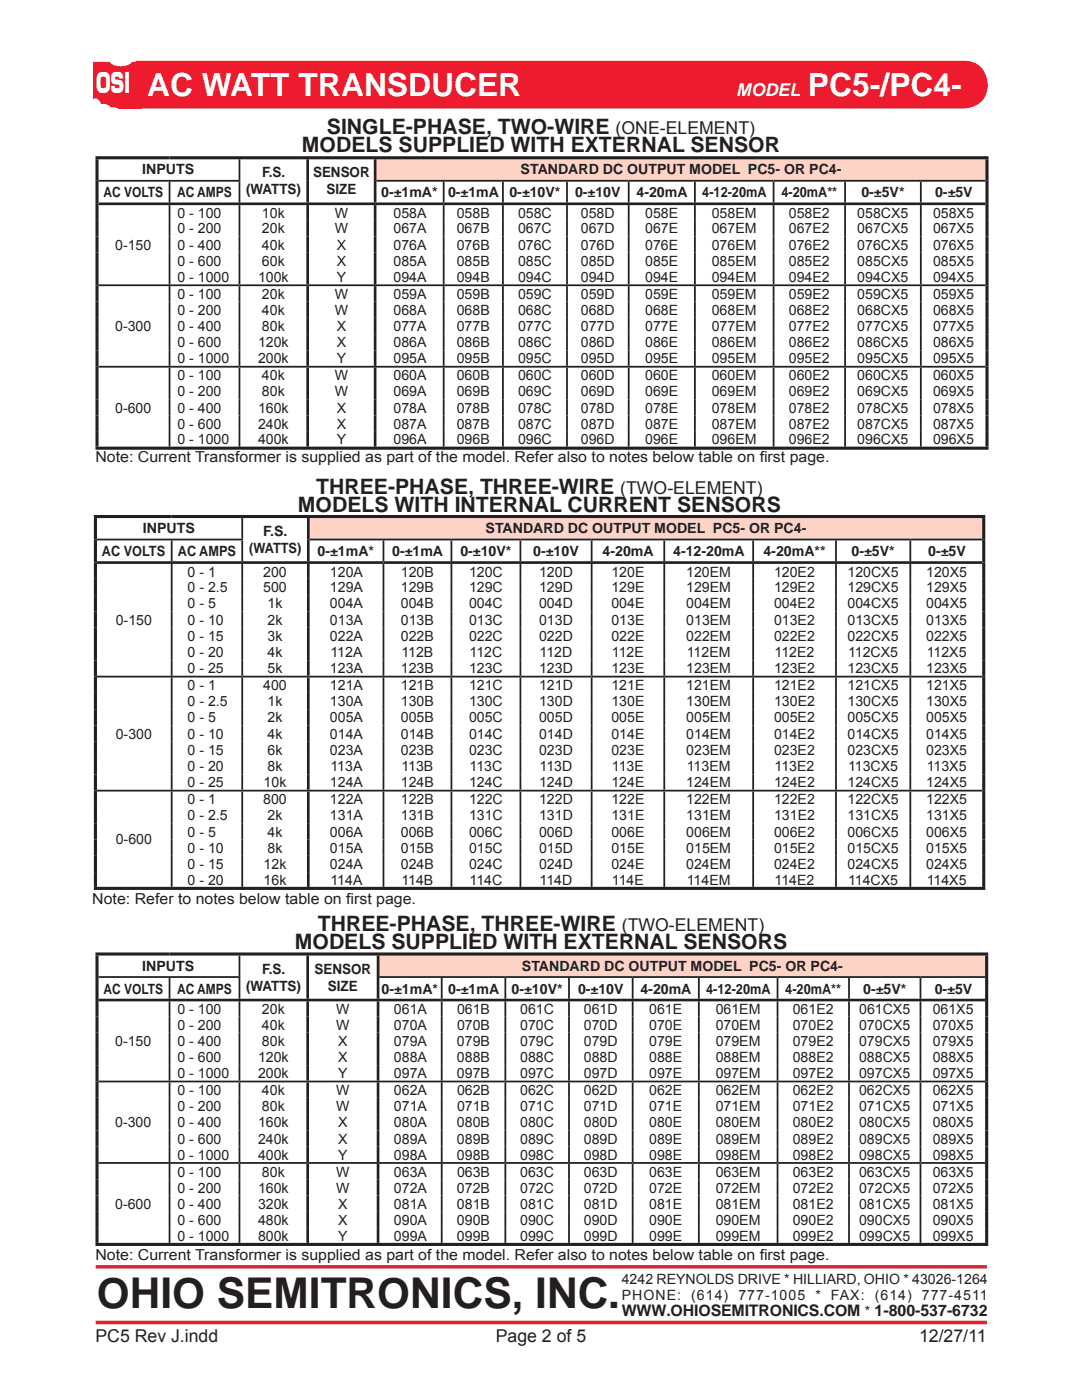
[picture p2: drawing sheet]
<svg xmlns="http://www.w3.org/2000/svg" width="216mm" height="279mm" viewBox="0 0 216 279" stroke-linecap="round" stroke-linejoin="round" font-family="sans-serif">
<defs><g id="words">
<text font-size="8.5" fill="#231f20" x="19.3" y="261">OHIO SEMITRONICS, INC.</text>
<g font-size="6.3" fill="#fff">
<text x="29.4" y="19.2">AC WATT TRANSDUCER</text>
<text x="161.2" y="19.2">PC5-/PC4-</text>
</g>
<text font-size="5.6" fill="#fff" x="19.2" y="18.6">OSI</text>
<g font-size="4.2" fill="#231f20">
<text x="65.2" y="26.8">SINGLE-PHASE, TWO-WIRE</text>
<text x="60.2" y="30.3">MODELS SUPPLIED WITH EXTERNAL SENSOR</text>
<text x="63.1" y="98.6">THREE-PHASE, THREE-WIRE</text>
<text x="59.5" y="102.1">MODELS WITH INTERNAL CURRENT SENSORS</text>
<text x="63.4" y="185.9">THREE-PHASE, THREE-WIRE</text>
<text x="58.8" y="189.4">MODELS SUPPLIED WITH EXTERNAL SENSORS</text>
</g>
<text font-size="3.5" fill="#fff" x="146.9" y="19.2">MODEL</text>
<g font-size="3.5" fill="#231f20">
<text x="122.8" y="26.8">(ONE-ELEMENT)</text>
<text x="123.8" y="98.6">(TWO-ELEMENT)</text>
<text x="124.1" y="185.9">(TWO-ELEMENT)</text>
<text x="19" y="267.8">PC5 Rev J.indd</text>
<text x="98.9" y="267.8">Page 2 of 5</text>
<text x="183.4" y="267.8">12/27/11</text>
</g>
<text font-size="3.2" fill="#231f20" x="124.1" y="262.6">WWW.OHIOSEMITRONICS.COM</text>
<g font-size="3" fill="#231f20">
<text x="19" y="92.2">Note: Current Transformer is supplied as part of the model. Refer also to notes below table on frst page.</text>
<text x="151.6" y="92.2">i</text>
<text x="18.4" y="180.5">Note: Refer to notes below table on frst page.</text>
<text x="69.1" y="180.5">i</text>
<text x="19" y="251.5">Note: Current Transformer is supplied as part of the model. Refer also to notes below table on frst page.</text>
<text x="151.6" y="251.5">i</text>
</g>
<g font-size="2.8" fill="#231f20">
<text x="28.4" y="34.8">INPUTS</text>
<text x="52.3" y="35.4">F.S.</text>
<text x="62.5" y="35.4">SENSOR</text>
<text x="103.9" y="34.8">STANDARD DC OUTPUT MODEL PC5- OR PC4-</text>
<text x="20.6" y="39.4">AC VOLTS</text>
<text x="35.3" y="39.4">AC AMPS</text>
<text x="49.1" y="38.8">(WATTS)</text>
<text x="65.1" y="38.8">SIZE</text>
<text x="76.1" y="39.4">0-±1mA*</text>
<text x="89.4" y="39.4">0-±1mA</text>
<text x="101.7" y="39.4">0-±10V*</text>
<text x="114.7" y="39.4">0-±10V</text>
<text x="127" y="39.4">4-20mA</text>
<text x="140.1" y="39.4">4-12-20mA</text>
<text x="155.9" y="39.4">4-20mA**</text>
<text x="171.9" y="39.4">0-±5V*</text>
<text x="186.6" y="39.4">0-±5V</text>
<text x="35.4" y="43.5">0 - 100</text>
<text x="35.4" y="46.6">0 - 200</text>
<text x="52.3" y="43.5">10k</text>
<text x="52.3" y="46.6">20k</text>
<text x="66.8" y="43.5">W</text>
<text x="66.8" y="46.6">W</text>
<text x="78.5" y="43.5">058A</text>
<text x="78.5" y="46.6">067A</text>
<text x="91.1" y="43.5">058B</text>
<text x="91.1" y="46.6">067B</text>
<text x="103.4" y="43.5">058C</text>
<text x="103.4" y="46.6">067C</text>
<text x="115.9" y="43.5">058D</text>
<text x="115.9" y="46.6">067D</text>
<text x="128.7" y="43.5">058E</text>
<text x="128.7" y="46.6">067E</text>
<text x="142" y="43.5">058EM</text>
<text x="142" y="46.6">067EM</text>
<text x="157.4" y="43.5">058E2</text>
<text x="157.4" y="46.6">067E2</text>
<text x="171.1" y="43.5">058CX5</text>
<text x="171.1" y="46.6">067CX5</text>
<text x="186.2" y="43.5">058X5</text>
<text x="186.2" y="46.6">067X5</text>
<text x="23" y="49.8">0-150</text>
<text x="35.4" y="49.8">0 - 400</text>
<text x="35.4" y="53.1">0 - 600</text>
<text x="52.3" y="49.8">40k</text>
<text x="52.3" y="53.1">60k</text>
<text x="67.2" y="49.8">X</text>
<text x="67.2" y="53.1">X</text>
<text x="78.5" y="49.8">076A</text>
<text x="78.5" y="53.1">085A</text>
<text x="91.1" y="49.8">076B</text>
<text x="91.1" y="53.1">085B</text>
<text x="103.4" y="49.8">076C</text>
<text x="103.4" y="53.1">085C</text>
<text x="115.9" y="49.8">076D</text>
<text x="115.9" y="53.1">085D</text>
<text x="128.7" y="49.8">076E</text>
<text x="128.7" y="53.1">085E</text>
<text x="142" y="49.8">076EM</text>
<text x="142" y="53.1">085EM</text>
<text x="157.4" y="49.8">076E2</text>
<text x="157.4" y="53.1">085E2</text>
<text x="171.1" y="49.8">076CX5</text>
<text x="171.1" y="53.1">085CX5</text>
<text x="186.2" y="49.8">076X5</text>
<text x="186.2" y="53.1">085X5</text>
<text x="35.4" y="56.2">0 - 1000</text>
<text x="35.4" y="59.7">0 - 100</text>
<text x="51.5" y="56.2">100k</text>
<text x="52.3" y="59.7">20k</text>
<text x="66.8" y="59.7">W</text>
<text x="67.2" y="56.2">Y</text>
<text x="78.5" y="56.2">094A</text>
<text x="78.5" y="59.7">059A</text>
<text x="91.1" y="56.2">094B</text>
<text x="91.1" y="59.7">059B</text>
<text x="103.4" y="56.2">094C</text>
<text x="103.4" y="59.7">059C</text>
<text x="115.9" y="56.2">094D</text>
<text x="115.9" y="59.7">059D</text>
<text x="128.7" y="56.2">094E</text>
<text x="128.7" y="59.7">059E</text>
<text x="142" y="56.2">094EM</text>
<text x="142" y="59.7">059EM</text>
<text x="157.4" y="56.2">094E2</text>
<text x="157.4" y="59.7">059E2</text>
<text x="171.1" y="56.2">094CX5</text>
<text x="171.1" y="59.7">059CX5</text>
<text x="186.2" y="56.2">094X5</text>
<text x="186.2" y="59.7">059X5</text>
<text x="35.4" y="62.8">0 - 200</text>
<text x="52.3" y="62.8">40k</text>
<text x="66.8" y="62.8">W</text>
<text x="78.5" y="62.8">068A</text>
<text x="91.1" y="62.8">068B</text>
<text x="103.4" y="62.8">068C</text>
<text x="115.9" y="62.8">068D</text>
<text x="128.7" y="62.8">068E</text>
<text x="142" y="62.8">068EM</text>
<text x="157.4" y="62.8">068E2</text>
<text x="171.1" y="62.8">068CX5</text>
<text x="186.2" y="62.8">068X5</text>
<text x="23" y="66.1">0-300</text>
<text x="35.4" y="66.1">0 - 400</text>
<text x="35.4" y="69.3">0 - 600</text>
<text x="51.5" y="69.3">120k</text>
<text x="52.3" y="66.1">80k</text>
<text x="67.2" y="69.3">X</text>
<text x="67.2" y="66.1">X</text>
<text x="78.5" y="69.3">086A</text>
<text x="78.5" y="66.1">077A</text>
<text x="91.1" y="69.3">086B</text>
<text x="91.1" y="66.1">077B</text>
<text x="103.4" y="69.3">086C</text>
<text x="103.4" y="66.1">077C</text>
<text x="115.9" y="69.3">086D</text>
<text x="115.9" y="66.1">077D</text>
<text x="128.7" y="69.3">086E</text>
<text x="128.7" y="66.1">077E</text>
<text x="142" y="69.3">086EM</text>
<text x="142" y="66.1">077EM</text>
<text x="157.4" y="69.3">086E2</text>
<text x="157.4" y="66.1">077E2</text>
<text x="171.1" y="69.3">086CX5</text>
<text x="171.1" y="66.1">077CX5</text>
<text x="186.2" y="69.3">086X5</text>
<text x="186.2" y="66.1">077X5</text>
<text x="35.4" y="72.5">0 - 1000</text>
<text x="35.4" y="75.9">0 - 100</text>
<text x="51.5" y="72.5">200k</text>
<text x="52.3" y="75.9">40k</text>
<text x="66.8" y="75.9">W</text>
<text x="67.2" y="72.5">Y</text>
<text x="78.5" y="72.5">095A</text>
<text x="78.5" y="75.9">060A</text>
<text x="91.1" y="72.5">095B</text>
<text x="91.1" y="75.9">060B</text>
<text x="103.4" y="72.5">095C</text>
<text x="103.4" y="75.9">060C</text>
<text x="115.9" y="72.5">095D</text>
<text x="115.9" y="75.9">060D</text>
<text x="128.7" y="72.5">095E</text>
<text x="128.7" y="75.9">060E</text>
<text x="142" y="72.5">095EM</text>
<text x="142" y="75.9">060EM</text>
<text x="157.4" y="72.5">095E2</text>
<text x="157.4" y="75.9">060E2</text>
<text x="171.1" y="72.5">095CX5</text>
<text x="171.1" y="75.9">060CX5</text>
<text x="186.2" y="72.5">095X5</text>
<text x="186.2" y="75.9">060X5</text>
<text x="23" y="82.3">0-600</text>
<text x="35.4" y="79.1">0 - 200</text>
<text x="35.4" y="82.3">0 - 400</text>
<text x="51.5" y="82.3">160k</text>
<text x="52.3" y="79.1">80k</text>
<text x="66.8" y="79.1">W</text>
<text x="67.2" y="82.3">X</text>
<text x="78.5" y="82.3">078A</text>
<text x="78.5" y="79.1">069A</text>
<text x="91.1" y="82.3">078B</text>
<text x="91.1" y="79.1">069B</text>
<text x="103.4" y="82.3">078C</text>
<text x="103.4" y="79.1">069C</text>
<text x="115.9" y="82.3">078D</text>
<text x="115.9" y="79.1">069D</text>
<text x="128.7" y="82.3">078E</text>
<text x="128.7" y="79.1">069E</text>
<text x="142" y="82.3">078EM</text>
<text x="142" y="79.1">069EM</text>
<text x="157.4" y="82.3">078E2</text>
<text x="157.4" y="79.1">069E2</text>
<text x="171.1" y="82.3">078CX5</text>
<text x="171.1" y="79.1">069CX5</text>
<text x="186.2" y="82.3">078X5</text>
<text x="186.2" y="79.1">069X5</text>
<text x="35.4" y="85.6">0 - 600</text>
<text x="35.4" y="88.7">0 - 1000</text>
<text x="51.5" y="88.7">400k</text>
<text x="51.5" y="85.6">240k</text>
<text x="67.2" y="85.6">X</text>
<text x="67.2" y="88.7">Y</text>
<text x="78.5" y="88.7">096A</text>
<text x="78.5" y="85.6">087A</text>
<text x="91.1" y="88.7">096B</text>
<text x="91.1" y="85.6">087B</text>
<text x="103.4" y="88.7">096C</text>
<text x="103.4" y="85.6">087C</text>
<text x="115.9" y="88.7">096D</text>
<text x="115.9" y="85.6">087D</text>
<text x="128.7" y="88.7">096E</text>
<text x="128.7" y="85.6">087E</text>
<text x="142" y="88.7">096EM</text>
<text x="142" y="85.6">087EM</text>
<text x="157.4" y="88.7">096E2</text>
<text x="157.4" y="85.6">087E2</text>
<text x="171.1" y="88.7">096CX5</text>
<text x="171.1" y="85.6">087CX5</text>
<text x="186.2" y="88.7">096X5</text>
<text x="186.2" y="85.6">087X5</text>
<text x="28.5" y="106.4">INPUTS</text>
<text x="52.5" y="107">F.S.</text>
<text x="96.9" y="106.4">STANDARD DC OUTPUT MODEL PC5- OR PC4-</text>
<text x="20.3" y="111">AC VOLTS</text>
<text x="35.5" y="111">AC AMPS</text>
<text x="49.7" y="110.4">(WATTS)</text>
<text x="63.4" y="111">0-±1mA*</text>
<text x="78.3" y="111">0-±1mA</text>
<text x="91.9" y="111">0-±10V*</text>
<text x="106.4" y="111">0-±10V</text>
<text x="120.3" y="111">4-20mA</text>
<text x="134.3" y="111">4-12-20mA</text>
<text x="152.3" y="111">4-20mA**</text>
<text x="169.9" y="111">0-±5V*</text>
<text x="185.2" y="111">0-±5V</text>
<text x="37.4" y="115.1">0 - 1</text>
<text x="37.4" y="118.2">0 - 2.5</text>
<text x="52.5" y="115.1">200</text>
<text x="52.5" y="118.2">500</text>
<text x="65.8" y="115.1">120A</text>
<text x="65.8" y="118.2">129A</text>
<text x="80" y="115.1">120B</text>
<text x="80" y="118.2">129B</text>
<text x="93.6" y="115.1">120C</text>
<text x="93.6" y="118.2">129C</text>
<text x="107.6" y="115.1">120D</text>
<text x="107.6" y="118.2">129D</text>
<text x="122" y="115.1">120E</text>
<text x="122" y="118.2">129E</text>
<text x="136.9" y="115.1">120EM</text>
<text x="136.9" y="118.2">129EM</text>
<text x="154.5" y="115.1">120E2</text>
<text x="154.5" y="118.2">129E2</text>
<text x="169.1" y="115.1">120CX5</text>
<text x="169.1" y="118.2">129CX5</text>
<text x="184.8" y="115.1">120X5</text>
<text x="184.8" y="118.2">129X5</text>
<text x="23.1" y="124.7">0-150</text>
<text x="37.4" y="121.4">0 - 5</text>
<text x="37.4" y="124.7">0 - 10</text>
<text x="53.4" y="124.7">2k</text>
<text x="53.4" y="121.4">1k</text>
<text x="65.8" y="124.7">013A</text>
<text x="65.8" y="121.4">004A</text>
<text x="80" y="124.7">013B</text>
<text x="80" y="121.4">004B</text>
<text x="93.6" y="124.7">013C</text>
<text x="93.6" y="121.4">004C</text>
<text x="107.6" y="124.7">013D</text>
<text x="107.6" y="121.4">004D</text>
<text x="122" y="124.7">013E</text>
<text x="122" y="121.4">004E</text>
<text x="136.9" y="124.7">013EM</text>
<text x="136.9" y="121.4">004EM</text>
<text x="154.5" y="124.7">013E2</text>
<text x="154.5" y="121.4">004E2</text>
<text x="169.1" y="124.7">013CX5</text>
<text x="169.1" y="121.4">004CX5</text>
<text x="184.8" y="124.7">013X5</text>
<text x="184.8" y="121.4">004X5</text>
<text x="37.4" y="127.9">0 - 15</text>
<text x="37.4" y="131.2">0 - 20</text>
<text x="53.4" y="127.9">3k</text>
<text x="53.4" y="131.2">4k</text>
<text x="65.8" y="127.9">022A</text>
<text x="65.9" y="131.2">112A</text>
<text x="80" y="127.9">022B</text>
<text x="80.1" y="131.2">112B</text>
<text x="93.6" y="127.9">022C</text>
<text x="93.7" y="131.2">112C</text>
<text x="107.6" y="127.9">022D</text>
<text x="107.7" y="131.2">112D</text>
<text x="122" y="127.9">022E</text>
<text x="122.1" y="131.2">112E</text>
<text x="136.9" y="127.9">022EM</text>
<text x="137" y="131.2">112EM</text>
<text x="154.5" y="127.9">022E2</text>
<text x="154.6" y="131.2">112E2</text>
<text x="169.1" y="127.9">022CX5</text>
<text x="169.2" y="131.2">112CX5</text>
<text x="184.8" y="127.9">022X5</text>
<text x="184.9" y="131.2">112X5</text>
<text x="37.4" y="134.3">0 - 25</text>
<text x="37.4" y="137.8">0 - 1</text>
<text x="52.5" y="137.8">400</text>
<text x="53.4" y="134.3">5k</text>
<text x="65.8" y="137.8">121A</text>
<text x="65.8" y="134.3">123A</text>
<text x="80" y="137.8">121B</text>
<text x="80" y="134.3">123B</text>
<text x="93.6" y="137.8">121C</text>
<text x="93.6" y="134.3">123C</text>
<text x="107.6" y="137.8">121D</text>
<text x="107.6" y="134.3">123D</text>
<text x="122" y="137.8">121E</text>
<text x="122" y="134.3">123E</text>
<text x="136.9" y="137.8">121EM</text>
<text x="136.9" y="134.3">123EM</text>
<text x="154.5" y="137.8">121E2</text>
<text x="154.5" y="134.3">123E2</text>
<text x="169.1" y="137.8">121CX5</text>
<text x="169.1" y="134.3">123CX5</text>
<text x="184.8" y="137.8">121X5</text>
<text x="184.8" y="134.3">123X5</text>
<text x="37.4" y="140.9">0 - 2.5</text>
<text x="53.4" y="140.9">1k</text>
<text x="65.8" y="140.9">130A</text>
<text x="80" y="140.9">130B</text>
<text x="93.6" y="140.9">130C</text>
<text x="107.6" y="140.9">130D</text>
<text x="122" y="140.9">130E</text>
<text x="136.9" y="140.9">130EM</text>
<text x="154.5" y="140.9">130E2</text>
<text x="169.1" y="140.9">130CX5</text>
<text x="184.8" y="140.9">130X5</text>
<text x="23.1" y="147.4">0-300</text>
<text x="37.4" y="144.2">0 - 5</text>
<text x="37.4" y="147.4">0 - 10</text>
<text x="53.4" y="147.4">4k</text>
<text x="53.4" y="144.2">2k</text>
<text x="65.8" y="147.4">014A</text>
<text x="65.8" y="144.2">005A</text>
<text x="80" y="147.4">014B</text>
<text x="80" y="144.2">005B</text>
<text x="93.6" y="147.4">014C</text>
<text x="93.6" y="144.2">005C</text>
<text x="107.6" y="147.4">014D</text>
<text x="107.6" y="144.2">005D</text>
<text x="122" y="147.4">014E</text>
<text x="122" y="144.2">005E</text>
<text x="136.9" y="147.4">014EM</text>
<text x="136.9" y="144.2">005EM</text>
<text x="154.5" y="147.4">014E2</text>
<text x="154.5" y="144.2">005E2</text>
<text x="169.1" y="147.4">014CX5</text>
<text x="169.1" y="144.2">005CX5</text>
<text x="184.8" y="147.4">014X5</text>
<text x="184.8" y="144.2">005X5</text>
<text x="37.4" y="150.7">0 - 15</text>
<text x="37.4" y="153.9">0 - 20</text>
<text x="53.4" y="150.7">6k</text>
<text x="53.4" y="153.9">8k</text>
<text x="65.8" y="150.7">023A</text>
<text x="65.9" y="153.9">113A</text>
<text x="80" y="150.7">023B</text>
<text x="80.1" y="153.9">113B</text>
<text x="93.6" y="150.7">023C</text>
<text x="93.7" y="153.9">113C</text>
<text x="107.6" y="150.7">023D</text>
<text x="107.7" y="153.9">113D</text>
<text x="122" y="150.7">023E</text>
<text x="122.1" y="153.9">113E</text>
<text x="136.9" y="150.7">023EM</text>
<text x="137" y="153.9">113EM</text>
<text x="154.5" y="150.7">023E2</text>
<text x="154.6" y="153.9">113E2</text>
<text x="169.1" y="150.7">023CX5</text>
<text x="169.2" y="153.9">113CX5</text>
<text x="184.8" y="150.7">023X5</text>
<text x="184.9" y="153.9">113X5</text>
<text x="37.4" y="157.1">0 - 25</text>
<text x="37.4" y="160.5">0 - 1</text>
<text x="52.5" y="160.5">800</text>
<text x="52.6" y="157.1">10k</text>
<text x="65.8" y="157.1">124A</text>
<text x="65.8" y="160.5">122A</text>
<text x="80" y="157.1">124B</text>
<text x="80" y="160.5">122B</text>
<text x="93.6" y="157.1">124C</text>
<text x="93.6" y="160.5">122C</text>
<text x="107.6" y="157.1">124D</text>
<text x="107.6" y="160.5">122D</text>
<text x="122" y="160.5">122E</text>
<text x="122" y="157.1">124E</text>
<text x="136.9" y="157.1">124EM</text>
<text x="136.9" y="160.5">122EM</text>
<text x="154.5" y="157.1">124E2</text>
<text x="154.5" y="160.5">122E2</text>
<text x="169.1" y="157.1">124CX5</text>
<text x="169.1" y="160.5">122CX5</text>
<text x="184.8" y="157.1">124X5</text>
<text x="184.8" y="160.5">122X5</text>
<text x="37.4" y="163.7">0 - 2.5</text>
<text x="37.4" y="166.9">0 - 5</text>
<text x="53.4" y="166.9">4k</text>
<text x="53.4" y="163.7">2k</text>
<text x="65.8" y="166.9">006A</text>
<text x="65.8" y="163.7">131A</text>
<text x="80" y="166.9">006B</text>
<text x="80" y="163.7">131B</text>
<text x="93.6" y="166.9">006C</text>
<text x="93.6" y="163.7">131C</text>
<text x="107.6" y="166.9">006D</text>
<text x="107.6" y="163.7">131D</text>
<text x="122" y="166.9">006E</text>
<text x="122" y="163.7">131E</text>
<text x="136.9" y="166.9">006EM</text>
<text x="136.9" y="163.7">131EM</text>
<text x="154.5" y="166.9">006E2</text>
<text x="154.5" y="163.7">131E2</text>
<text x="169.1" y="166.9">006CX5</text>
<text x="169.1" y="163.7">131CX5</text>
<text x="184.8" y="166.9">006X5</text>
<text x="184.8" y="163.7">131X5</text>
<text x="23.1" y="168.5">0-600</text>
<text x="37.4" y="170.2">0 - 10</text>
<text x="37.4" y="173.4">0 - 15</text>
<text x="52.6" y="173.4">12k</text>
<text x="53.4" y="170.2">8k</text>
<text x="65.8" y="173.4">024A</text>
<text x="65.8" y="170.2">015A</text>
<text x="80" y="173.4">024B</text>
<text x="80" y="170.2">015B</text>
<text x="93.6" y="173.4">024C</text>
<text x="93.6" y="170.2">015C</text>
<text x="107.6" y="173.4">024D</text>
<text x="107.6" y="170.2">015D</text>
<text x="122" y="173.4">024E</text>
<text x="122" y="170.2">015E</text>
<text x="136.9" y="173.4">024EM</text>
<text x="136.9" y="170.2">015EM</text>
<text x="154.5" y="173.4">024E2</text>
<text x="154.5" y="170.2">015E2</text>
<text x="169.1" y="173.4">024CX5</text>
<text x="169.1" y="170.2">015CX5</text>
<text x="184.8" y="173.4">024X5</text>
<text x="184.8" y="170.2">015X5</text>
<text x="37.4" y="176.5">0 - 20</text>
<text x="52.6" y="176.5">16k</text>
<text x="65.9" y="176.5">114A</text>
<text x="80.1" y="176.5">114B</text>
<text x="93.7" y="176.5">114C</text>
<text x="107.7" y="176.5">114D</text>
<text x="122.1" y="176.5">114E</text>
<text x="137" y="176.5">114EM</text>
<text x="154.6" y="176.5">114E2</text>
<text x="169.2" y="176.5">114CX5</text>
<text x="184.9" y="176.5">114X5</text>
<text x="28.4" y="193.7">INPUTS</text>
<text x="49.1" y="197.7">(WATTS)</text>
<text x="52.3" y="194.3">F.S.</text>
<text x="62.8" y="194.3">SENSOR</text>
<text x="65.4" y="197.7">SIZE</text>
<text x="104.1" y="193.7">STANDARD DC OUTPUT MODEL PC5- OR PC4-</text>
<text x="20.6" y="198.3">AC VOLTS</text>
<text x="35.3" y="198.3">AC AMPS</text>
<text x="35.4" y="202.4">0 - 100</text>
<text x="52.3" y="202.4">20k</text>
<text x="67.1" y="202.4">W</text>
<text x="76.2" y="198.3">0-±1mA*</text>
<text x="78.6" y="202.4">061A</text>
<text x="89.4" y="198.3">0-±1mA</text>
<text x="91.2" y="202.4">061B</text>
<text x="102.1" y="198.3">0-±10V*</text>
<text x="103.8" y="202.4">061C</text>
<text x="115.3" y="198.3">0-±10V</text>
<text x="116.5" y="202.4">061D</text>
<text x="127.8" y="198.3">4-20mA</text>
<text x="129.5" y="202.4">061E</text>
<text x="140.9" y="198.3">4-12-20mA</text>
<text x="142.8" y="202.4">061EM</text>
<text x="156.7" y="198.3">4-20mA**</text>
<text x="158.2" y="202.4">061E2</text>
<text x="171.4" y="202.4">061CX5</text>
<text x="172.2" y="198.3">0-±5V*</text>
<text x="186.1" y="202.4">061X5</text>
<text x="186.5" y="198.3">0-±5V</text>
<text x="23" y="208.7">0-150</text>
<text x="35.4" y="205.5">0 - 200</text>
<text x="35.4" y="208.7">0 - 400</text>
<text x="52.3" y="205.5">40k</text>
<text x="52.3" y="208.7">80k</text>
<text x="67.1" y="205.5">W</text>
<text x="67.5" y="208.7">X</text>
<text x="78.6" y="208.7">079A</text>
<text x="78.6" y="205.5">070A</text>
<text x="91.2" y="208.7">079B</text>
<text x="91.2" y="205.5">070B</text>
<text x="103.8" y="208.7">079C</text>
<text x="103.8" y="205.5">070C</text>
<text x="116.5" y="208.7">079D</text>
<text x="116.5" y="205.5">070D</text>
<text x="129.5" y="208.7">079E</text>
<text x="129.5" y="205.5">070E</text>
<text x="142.8" y="208.7">079EM</text>
<text x="142.8" y="205.5">070EM</text>
<text x="158.2" y="208.7">079E2</text>
<text x="158.2" y="205.5">070E2</text>
<text x="171.4" y="208.7">079CX5</text>
<text x="171.4" y="205.5">070CX5</text>
<text x="186.1" y="208.7">079X5</text>
<text x="186.1" y="205.5">070X5</text>
<text x="35.4" y="212">0 - 600</text>
<text x="35.4" y="215.2">0 - 1000</text>
<text x="51.5" y="215.2">200k</text>
<text x="51.5" y="212">120k</text>
<text x="67.5" y="212">X</text>
<text x="67.5" y="215.2">Y</text>
<text x="78.6" y="215.2">097A</text>
<text x="78.6" y="212">088A</text>
<text x="91.2" y="215.2">097B</text>
<text x="91.2" y="212">088B</text>
<text x="103.8" y="215.2">097C</text>
<text x="103.8" y="212">088C</text>
<text x="116.5" y="215.2">097D</text>
<text x="116.5" y="212">088D</text>
<text x="129.5" y="215.2">097E</text>
<text x="129.5" y="212">088E</text>
<text x="142.8" y="215.2">097EM</text>
<text x="142.8" y="212">088EM</text>
<text x="158.2" y="215.2">097E2</text>
<text x="158.2" y="212">088E2</text>
<text x="171.4" y="215.2">097CX5</text>
<text x="171.4" y="212">088CX5</text>
<text x="186.1" y="215.2">097X5</text>
<text x="186.1" y="212">088X5</text>
<text x="35.4" y="218.6">0 - 100</text>
<text x="35.4" y="221.7">0 - 200</text>
<text x="52.3" y="218.6">40k</text>
<text x="52.3" y="221.7">80k</text>
<text x="67.1" y="218.6">W</text>
<text x="67.1" y="221.7">W</text>
<text x="78.6" y="218.6">062A</text>
<text x="78.6" y="221.7">071A</text>
<text x="91.2" y="218.6">062B</text>
<text x="91.2" y="221.7">071B</text>
<text x="103.8" y="218.6">062C</text>
<text x="103.8" y="221.7">071C</text>
<text x="116.5" y="218.6">062D</text>
<text x="116.5" y="221.7">071D</text>
<text x="129.5" y="218.6">062E</text>
<text x="129.5" y="221.7">071E</text>
<text x="142.8" y="218.6">062EM</text>
<text x="142.8" y="221.7">071EM</text>
<text x="158.2" y="218.6">062E2</text>
<text x="158.2" y="221.7">071E2</text>
<text x="171.4" y="218.6">062CX5</text>
<text x="171.4" y="221.7">071CX5</text>
<text x="186.1" y="218.6">062X5</text>
<text x="186.1" y="221.7">071X5</text>
<text x="23" y="225">0-300</text>
<text x="35.4" y="225">0 - 400</text>
<text x="51.5" y="225">160k</text>
<text x="67.5" y="225">X</text>
<text x="78.6" y="225">080A</text>
<text x="91.2" y="225">080B</text>
<text x="103.8" y="225">080C</text>
<text x="116.5" y="225">080D</text>
<text x="129.5" y="225">080E</text>
<text x="142.8" y="225">080EM</text>
<text x="158.2" y="225">080E2</text>
<text x="171.4" y="225">080CX5</text>
<text x="186.1" y="225">080X5</text>
<text x="35.4" y="228.2">0 - 600</text>
<text x="35.4" y="231.4">0 - 1000</text>
<text x="51.5" y="231.4">400k</text>
<text x="51.5" y="228.2">240k</text>
<text x="67.5" y="228.2">X</text>
<text x="67.5" y="231.4">Y</text>
<text x="78.6" y="231.4">098A</text>
<text x="78.6" y="228.2">089A</text>
<text x="91.2" y="231.4">098B</text>
<text x="91.2" y="228.2">089B</text>
<text x="103.8" y="231.4">098C</text>
<text x="103.8" y="228.2">089C</text>
<text x="116.5" y="231.4">098D</text>
<text x="116.5" y="228.2">089D</text>
<text x="129.5" y="231.4">098E</text>
<text x="129.5" y="228.2">089E</text>
<text x="142.8" y="231.4">098EM</text>
<text x="142.8" y="228.2">089EM</text>
<text x="158.2" y="231.4">098E2</text>
<text x="158.2" y="228.2">089E2</text>
<text x="171.4" y="231.4">098CX5</text>
<text x="171.4" y="228.2">089CX5</text>
<text x="186.1" y="231.4">098X5</text>
<text x="186.1" y="228.2">089X5</text>
<text x="35.4" y="234.8">0 - 100</text>
<text x="35.4" y="238">0 - 200</text>
<text x="51.5" y="238">160k</text>
<text x="52.3" y="234.8">80k</text>
<text x="67.1" y="238">W</text>
<text x="67.1" y="234.8">W</text>
<text x="78.6" y="238">072A</text>
<text x="78.6" y="234.8">063A</text>
<text x="91.2" y="238">072B</text>
<text x="91.2" y="234.8">063B</text>
<text x="103.8" y="238">072C</text>
<text x="103.8" y="234.8">063C</text>
<text x="116.5" y="238">072D</text>
<text x="116.5" y="234.8">063D</text>
<text x="129.5" y="238">072E</text>
<text x="129.5" y="234.8">063E</text>
<text x="142.8" y="238">072EM</text>
<text x="142.8" y="234.8">063EM</text>
<text x="158.2" y="238">072E2</text>
<text x="158.2" y="234.8">063E2</text>
<text x="171.4" y="238">072CX5</text>
<text x="171.4" y="234.8">063CX5</text>
<text x="186.1" y="238">072X5</text>
<text x="186.1" y="234.8">063X5</text>
<text x="23" y="241.3">0-600</text>
<text x="35.4" y="241.3">0 - 400</text>
<text x="35.4" y="244.5">0 - 600</text>
<text x="51.5" y="241.3">320k</text>
<text x="51.5" y="244.5">480k</text>
<text x="67.5" y="241.3">X</text>
<text x="67.5" y="244.5">X</text>
<text x="78.6" y="241.3">081A</text>
<text x="78.6" y="244.5">090A</text>
<text x="91.2" y="241.3">081B</text>
<text x="91.2" y="244.5">090B</text>
<text x="103.8" y="241.3">081C</text>
<text x="103.8" y="244.5">090C</text>
<text x="116.5" y="241.3">081D</text>
<text x="116.5" y="244.5">090D</text>
<text x="129.5" y="241.3">081E</text>
<text x="129.5" y="244.5">090E</text>
<text x="142.8" y="241.3">081EM</text>
<text x="142.8" y="244.5">090EM</text>
<text x="158.2" y="241.3">081E2</text>
<text x="158.2" y="244.5">090E2</text>
<text x="171.4" y="241.3">081CX5</text>
<text x="171.4" y="244.5">090CX5</text>
<text x="186.1" y="241.3">081X5</text>
<text x="186.1" y="244.5">090X5</text>
<text x="35.4" y="247.6">0 - 1000</text>
<text x="51.5" y="247.6">800k</text>
<text x="67.5" y="247.6">Y</text>
<text x="78.6" y="247.6">099A</text>
<text x="91.2" y="247.6">099B</text>
<text x="103.8" y="247.6">099C</text>
<text x="116.5" y="247.6">099D</text>
<text x="129.5" y="247.6">099E</text>
<text x="142.8" y="247.6">099EM</text>
<text x="158.2" y="247.6">099E2</text>
<text x="171.4" y="247.6">099CX5</text>
<text x="186.1" y="247.6">099X5</text>
<text x="124.1" y="256.2">4242 REYNOLDS DRIVE * HILLIARD, OHIO * 43026-1264</text>
<text x="124.1" y="259.4">PHONE:</text>
<text x="137.9" y="259.4">(614)</text>
<text x="147.3" y="259.4">777-1005</text>
<text x="162.7" y="259.4">*</text>
<text x="165.8" y="259.4">FAX:</text>
<text x="172.5" y="262.6">* 1-800-537-6732</text>
<text x="174.5" y="259.4">(614)</text>
<text x="184" y="259.4">777-4511</text>
</g>
</g></defs>
<path d="M19.1 252.8h177.8M19.1 263.9h177.8" fill="none" stroke="#ed1b2d" stroke-width=".71" stroke-linecap="butt"/>
<path d="M18.6 12.1h9.6v9.6h-9.6z" fill="#ed1b2d"/>
<path d="M19.7 13.8a5.3 5.3 0 0 1 3.7-1.7h168.9a4.8 4.8 0 0 1 4.7 6.1 4.7 4.7 0 0 1-4.7 3.5h-168.9a4.8 4.8 0 0 1-4.6-6.1l.3-1z" fill-rule="evenodd" fill="#ed1b2d"/>
<path d="M18.4 20.1a.92 .92 0 0 1 1-.2 .92 .92 0 0 1 .6 .9 1.23 1.23 0 0 1-1.3 1.7 1.58 1.58 0 0 1-.3-2.4z" fill-rule="evenodd" fill="#fff"/>
<path d="M18.4 20.1a.92 .92 0 0 1 1-.2 .92 .92 0 0 1 .6 .9 1.23 1.23 0 0 1-1.3 1.7 1.58 1.58 0 0 1-.3-2.4z" fill="none" stroke="#fff" stroke-width=".35"/>
<path d="M19.5 21.4a1.5 1.5 0 0 1 2.6 .6 1.45 1.45 0 0 1-1.4 1.1 1.45 1.45 0 0 1-1.4-1.1z" fill-rule="evenodd" fill="#fff"/>
<path d="M19.5 21.4a1.5 1.5 0 0 1 2.6 .6 1.45 1.45 0 0 1-1.4 1.1 1.45 1.45 0 0 1-1.4-1.1z" fill="none" stroke="#fff" stroke-width=".35"/>
<path d="M21.3 21.9a1.85 1.85 0 0 1 2.5 .3 1.68 1.68 0 0 1-2.6 0z" fill-rule="evenodd" fill="#fff"/>
<path d="M21.3 21.9a1.85 1.85 0 0 1 2.5 .3 1.68 1.68 0 0 1-2.6 0z" fill="none" stroke="#fff" stroke-width=".35"/>
<path d="M17.6 10.6h9.3v1.6h-9.3z" fill="#fff"/>
<path d="M17.6 10.6h9.3v1.6h-9.3z" fill="none" stroke="#fff" stroke-width=".35"/>
<path d="M22.3 11.4a3.2 3.2 0 0 1 3.9 .3 .8 .8 0 0 1-.6 1 3.2 3.2 0 0 1-3.6-.4v-.3z" fill-rule="evenodd" fill="#fff"/>
<path d="M22.3 11.4a3.2 3.2 0 0 1 3.9 .3 .8 .8 0 0 1-.6 1 3.2 3.2 0 0 1-3.6-.4v-.3z" fill="none" stroke="#fff" stroke-width=".35"/>
<path d="M74.9 31.5h122v4.6h-122z" fill="#fcd3c4"/>
<path d="M19 31.5h178.3M19.4 31.8v57.3M196.9 31.8v57.3M19 89.4h178.3" fill="none" stroke="#231f20" stroke-width=".62" stroke-linecap="butt"/>
<g fill="none" stroke="#231f20" stroke-width=".35">
<path d="M19.7 36.1h28.3M33.8 36.3v4.1M47.8 31.8v4.1M47.8 36.3v4.1M75.1 36.1h121.5M88.5 36.3v4.1M100.4 36.3v4.1M113.1 36.3v4.1M125.4 36.3v4.1M138.7 36.3v4.1M154.4 36.3v4.1M168.6 36.3v4.1"/>
<path d="M183.7 36.3v4.1M19.7 56.9h176.9M33.8 57.1v15.9M33.8 40.9v15.9M47.8 57.1v15.9M47.8 40.9v15.9M88.5 57.1v15.9M88.5 40.9v15.9M100.4 40.9v15.9M100.4 57.1v15.9M113.1 40.9v15.9M113.1 57.1v15.9"/>
<path d="M125.4 40.9v15.9M125.4 57.1v15.9M138.7 40.9v15.9M138.7 57.1v15.9M154.4 40.9v15.9M154.4 57.1v15.9M168.6 40.9v15.9M168.6 57.1v15.9M183.7 40.9v15.9M183.7 57.1v15.9M19.7 73.2h176.9M33.8 73.4v15.7"/>
<path d="M47.8 73.4v15.7M88.5 73.4v15.7M100.4 73.4v15.7M113.1 73.4v15.7M125.4 73.4v15.7M138.7 73.4v15.7M154.4 73.4v15.7M168.6 73.4v15.7M183.7 73.4v15.7"/>
</g>
<path d="M61.4 31.8v8.6M74.9 31.8v8.6M19.7 40.7h176.9M61.4 40.9v15.9M61.4 57.1v15.9M74.9 40.9v15.9M74.9 57.1v15.9M61.4 73.4v15.7M74.9 73.4v15.7" fill="none" stroke="#231f20" stroke-width=".53"/>
<path d="M61.5 103.1h134.8v4.6h-134.8z" fill="#fcd3c4"/>
<path d="M18.7 103.1h177.9M19 103.4v73.6M196.3 103.4v73.6M18.7 177.3h177.9" fill="none" stroke="#231f20" stroke-width=".62" stroke-linecap="butt"/>
<g fill="none" stroke="#231f20" stroke-width=".35">
<path d="M19.3 107.7h29.2M34.3 107.9v4.1M34.3 112.5v22.4M48.3 103.4v4.1M48.3 107.9v4.1M48.3 112.5v22.4M61.8 107.7h134.2M76.5 107.9v4.1M76.5 112.5v22.4M90.1 107.9v4.1M90.1 112.5v22.4M103.8 107.9v4.1"/>
<path d="M103.8 112.5v22.4M118.1 107.9v4.1M118.1 112.5v22.4M132.5 107.9v4.1M132.5 112.5v22.4M150.3 107.9v4.1M150.3 112.5v22.4M166.8 107.9v4.1M166.8 112.5v22.4M181.6 107.9v4.1M181.6 112.5v22.4M19.3 135h176.7"/>
<path d="M34.3 135.2v22.4M48.3 135.2v22.4M76.5 135.2v22.4M90.1 135.2v22.4M103.8 135.2v22.4M118.1 135.2v22.4M132.5 135.2v22.4M150.3 135.2v22.4M166.8 135.2v22.4M181.6 135.2v22.4M19.3 157.8h176.7M34.3 158v19"/>
<path d="M48.3 158v19M76.5 158v19M90.1 158v19M103.8 158v19M118.1 158v19M132.5 158v19M150.3 158v19M166.8 158v19M181.6 158v19"/>
</g>
<path d="M19.3 112.3h176.7M61.5 103.4v8.6M61.5 112.5v22.4M61.5 135.2v22.4M61.5 158v19" fill="none" stroke="#231f20" stroke-width=".53"/>
<path d="M75.4 190.4h121.5v4.6h-121.5z" fill="#fcd3c4"/>
<path d="M19 190.4h178.2M19.4 190.7v57.3M196.9 190.7v57.3M19.1 248.4h178.1" fill="none" stroke="#231f20" stroke-width=".62" stroke-linecap="butt"/>
<g fill="none" stroke="#231f20" stroke-width=".35">
<path d="M19.7 195h28.3M33.8 195.2v4.1M33.8 199.8v15.9M47.8 190.7v4.1M47.8 195.2v4.1M47.8 199.8v15.9M75.7 195h120.9M88.1 195.2v4.1M88.1 199.8v15.9M100.8 195.2v4.1M100.8 199.8v15.9M113.5 195.2v4.1"/>
<path d="M113.5 199.8v15.9M126.2 195.2v4.1M126.2 199.8v15.9M139.4 195.2v4.1M139.4 199.8v15.9M155.1 195.2v4.1M155.1 199.8v15.9M169.4 195.2v4.1M169.4 199.8v15.9M183.7 195.2v4.1M183.7 199.8v15.9M19.7 215.8h176.9"/>
<path d="M33.8 216v15.9M47.8 216v15.9M88.1 216v15.9M100.8 216v15.9M113.5 216v15.9M126.2 216v15.9M139.4 216v15.9M155.1 216v15.9M169.4 216v15.9M183.7 216v15.9M19.7 232.1h176.9M33.8 232.3v15.7"/>
<path d="M47.8 232.3v15.7M88.1 232.3v15.7M100.8 232.3v15.7M113.5 232.3v15.7M126.2 232.3v15.7M139.4 232.3v15.7M155.1 232.3v15.7M169.4 232.3v15.7M183.7 232.3v15.7"/>
</g>
<path d="M19.7 199.6h176.9M61.4 190.7v8.6M61.4 199.8v15.9M75.4 190.7v8.6M75.4 199.8v15.9M61.4 216v15.9M75.4 216v15.9M61.4 232.3v15.7M75.4 232.3v15.7" fill="none" stroke="#231f20" stroke-width=".53"/>
<use href="#words"/>
</svg>
